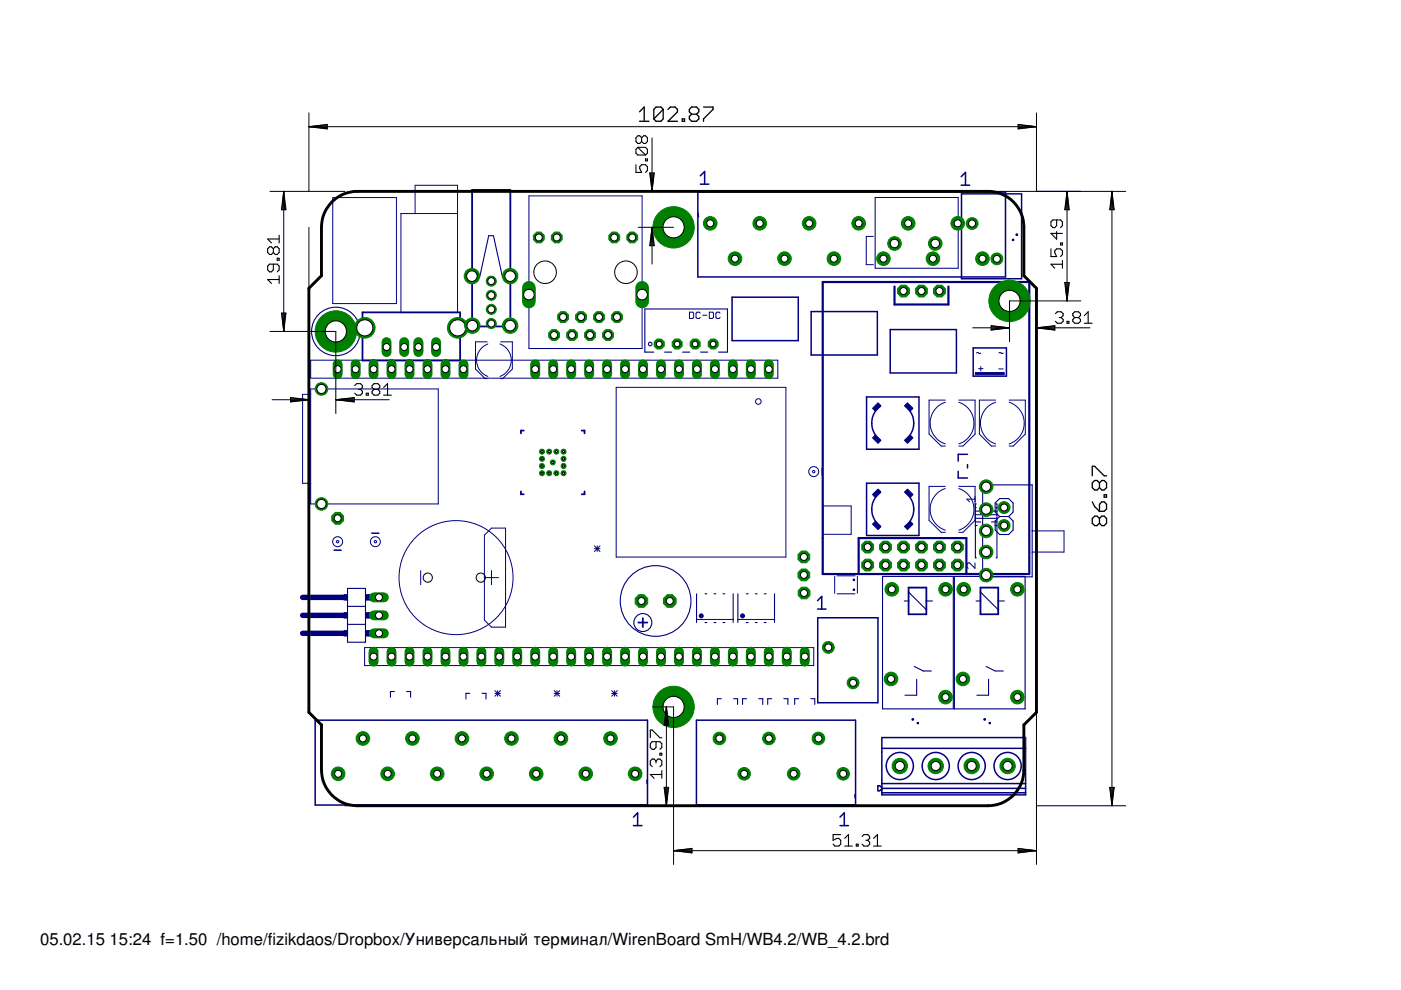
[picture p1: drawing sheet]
<svg xmlns="http://www.w3.org/2000/svg" width="297mm" height="210mm" viewBox="0 0 297 210" stroke-linecap="round" stroke-linejoin="round" font-family="sans-serif">
<defs><g id="words">
<g font-size="3.5">
<text x="8.5" y="200.4">05.02.15</text>
<text x="23.2" y="200.4">15:24 f=1.50 /home/fizikdaos/Dropbox/Универсальный терминал/WirenBoard SmH/WB4.2/WB_4.2.brd</text>
</g>
</g></defs>
<g fill="none" stroke="#000080" stroke-width=".21">
<path d="M70.5 41.9h13.6v22.5h-13.6zM88 45.3v-6h9v27h-12v-21h12M112.1 41.5h24v32.4h-24zM185.2 50.1h-1.5v6h1.5M185.5 41.9h17.7v15h-17.7zM65.9 76.4h99v3.8h-99zM103.3 72.5h-2.5v5.8l2 2h.5M103.4 72.9a3.7 3.7 0 0 0-2.4 3.5 3.7 3.7 0 0 0 2.4 3.4M106 72.9a3.7 3.7 0 0 1 2.4 3.5 3.7 3.7 0 0 1-2.4 3.4M106.2 72.5h2.4v5.8l-2 2h-.4M146.2 66.2h.7l.2 .2v.9l-.2 .2h-.7zM148.5 66.4l-.2-.2h-.5l-.2 .2v.9l.2 .2h.5l.2-.2"/>
<path d="M149 66.8h.9M150.4 66.2h.6l.3 .2v.9l-.3 .2h-.6zM152.7 66.4l-.2-.2h-.5l-.2 .2v.9l.2 .2h.5l.2-.2M207 74.8h.9M207.5 78.2h.9M207.9 77.7v1M211.8 78.2h.9M211.8 74.8h.9M65.9 82.5h27v24.3h-27zM65.9 83.6h-1.7v18.9h1.7M130.6 82.1h36v36h-36zM200.4 85.3a4.6 4.6 0 0 0-3.2 4.4 4.6 4.6 0 0 0 3.2 4.4"/>
<path d="M200.4 84.8h-3.4v7.2l2.5 2.6h.9M203.3 85.3a4.7 4.7 0 0 1 3.2 4.4 4.7 4.7 0 0 1-3.2 4.4M203.3 84.8h3.4v7.2l-2.5 2.6h-.9M211.1 85.3a4.6 4.6 0 0 0-3.2 4.4 4.6 4.6 0 0 0 3.2 4.4M211.1 84.8h-3.5v7.2l2.6 2.6h.9M214 85.3a4.7 4.7 0 0 1 3.2 4.4 4.7 4.7 0 0 1-3.2 4.4M214 84.8h3.4v7.2l-2.6 2.6h-.8M104.2 112h3v21h-3l-1.5-1.5v-18zM126 115.7l1.2 1.2M126 116.3h1.2M126.6 115.7v1.2M127.2 115.7l-1.2 1.2"/>
<path d="M174.5 107.3h6v6h-6zM200.4 103.6a4.6 4.6 0 0 0-3.2 4.4 4.6 4.6 0 0 0 3.2 4.4M200.4 103.1h-3.4v7.2l2.5 2.6h.9M203.3 103.6a4.7 4.7 0 0 1 3.2 4.4 4.7 4.7 0 0 1-3.2 4.4M203.3 103.1h3.4v7.2l-2.5 2.6h-.9M206.7 105.8h-1.7l.6 .6M206.7 119.4v1.1l-1.1-1.1h-.3l-.3 .3v.5l.3 .3M218.8 112.6h6.8v4.5h-6.8M77.3 137.3h95.2v3.8h-95.2zM89.2 121v3M102.7 122.5h3M104.2 121v3"/>
<path d="M147.7 131.3h7.7M156.4 131.3h7.8M177 122.2v3.6M177.5 122.1h3.8M177.5 125.9h3.8M181.8 122.2v3.6M104.9 147h1.2M104.9 146.4l1.2 1.2M105.5 146.4v1.2M106.1 146.4l-1.2 1.2M117.5 147h1.2M117.5 146.4l1.2 1.2"/>
<path d="M118.1 146.4v1.2M118.7 146.4l-1.2 1.2M129.7 146.4l1.2 1.2M129.7 147h1.2M130.3 146.4v1.2M130.9 146.4l-1.2 1.2"/>
<circle cx="160.8" cy="85.1" r=".59"/>
<circle cx="172.5" cy="100" r="1.06"/>
<circle cx="172.5" cy="100" r=".25"/>
<circle cx="71.6" cy="114.9" r="1.06"/>
<circle cx="71.6" cy="114.9" r=".25"/>
<circle cx="79.6" cy="114.9" r="1.06"/>
<circle cx="79.6" cy="114.9" r=".25"/>
<circle cx="96.7" cy="122.5" r="12.1"/>
</g>
<path d="M100.1 40.3h8.1v28.9h-8.1zM76.9 66.2h20.7v10.2h-20.7zM111 91.3h-.6v.6M123.3 91.3h.6v.6M110.4 104.2v.6h.6M123.9 104.2v.6h-.6M135.3 132h1.9M136.3 131v1.9M192.6 124.6h3.8v5.6h-3.8zM207.9 124.6h3.7v5.6h-3.7z" fill="none" stroke="#000080" stroke-width=".38"/>
<g fill="none" stroke="#000080" stroke-width=".32">
<path d="M148.5 37.3l.9-.9v2.7M148.5 39.1h1.8M203.8 37.5l.9-.9v2.7M203.8 39.3h1.8M148 40.7h65.2v18h-65.2zM148 45.3l.1 .7M203.9 41.1h12.7v18h-12.7zM155.2 63h14v9.2h-14zM172 66.1h14v9.2h-14zM188.7 69.9h14.1v9.2h-14.1zM206.3 73.8h7.1v6h-7.1zM174.3 99.3v1.4"/>
<path d="M183.7 84.2h11.1v11h-11.1zM186.6 86.1a4.5 4.5 0 0 0 0 7.2M191.9 86.1a4.4 4.4 0 0 1 0 7.2M203.2 99.9v1.4h1.9M205.1 96.3h-1.9v1.5M205.1 98.5v.7M70.8 116.6h1.5M78.8 113.1h1.5M183.7 102.4h11.1v11.1h-11.1zM186.6 104.4a4.5 4.5 0 0 0 0 7.2M191.9 104.4a4.4 4.4 0 0 1 0 7.2M173.3 127.4l.9-1v2.7"/>
<path d="M173.3 129.1h1.8M173.4 131h12.7v18h-12.7zM66.8 152.7h70.5v18h-70.5zM147.7 152.7h33.7v18h-33.7zM187 156.4h30.4v12.1h-30.4zM187 158.7h30.4M134.3 175h1.8M134.3 173.2l.9-.9v2.7M137.1 165.5l.1 .6M178.1 173.2l.9-.9v2.7M178.1 175h1.8M181.3 168.5v.7"/>
<path d="M187 166.8l-.9-.2v1.1l.9-.3M187 166.1h30.4M187 167.2h30.4M187 168.1h30.4"/>
<circle cx="71.2" cy="70.3" r="2.39"/>
<circle cx="190.8" cy="162.4" r="2.88"/>
<circle cx="198.4" cy="162.4" r="2.88"/>
<circle cx="206" cy="162.4" r="2.88"/>
<circle cx="213.6" cy="162.4" r="2.88"/>
</g>
<g fill="#000080" stroke="#000080" stroke-width=".21">
<path d="M185.6 92.2l1.2 1.2-.6 .6-1.2-1.2z"/>
<path d="M191.8 93.4l1.2-1.2 .6 .6-1.2 1.2z"/>
<path d="M191.8 86l.6-.6 1.2 1.2-.6 .6z"/>
<path d="M185 86.6l1.2-1.2 .6 .6-1.2 1.2z"/>
<path d="M185.6 110.5l1.2 1.2-.6 .6-1.2-1.2z"/>
<path d="M191.8 111.7l1.2-1.2 .6 .6-1.2 1.2z"/>
<path d="M191.8 104.3l.6-.6 1.2 1.2-.6 .6z"/>
<path d="M186.2 103.7l.6 .6-1.2 1.2-.6-.6z"/>
<path d="M194.5 153.2h.3v.3h-.3z"/>
<path d="M72.9 133.7h.8v1.2h-.8z"/>
<path d="M72.9 129.9h.8v1.1h-.8z"/>
<path d="M72.9 126.1h.8v1.1h-.8z"/>
<path d="M77.5 133.7h1.5v1.2h-1.5z"/>
<path d="M77.5 129.9h1.5v1.1h-1.5z"/>
<path d="M77.5 126.1h1.5v1.1h-1.5z"/>
<path d="M209.7 153.2h.3v.3h-.3z"/>
<path d="M206.8 79h6.1v.5h-6.1z"/>
<path d="M214.7 50.7h.2v.3h-.2z"/>
<path d="M180.9 122.8h.3v.3h-.3z"/>
<path d="M180.9 124.9h.3v.3h-.3z"/>
</g>
<g fill="none" stroke="#000080" stroke-width=".23">
<path d="M101.7 58.7l1.9-8.7h1l1.9 8.7M138.6 74.7h-1.9v-9.2h17.5v9.2h-1.9M140.9 74.7h1.5M144.7 74.7h1.5M148.5 74.7h1.6M206.8 109.9h4.6M206.8 109.1h4.6M206.8 111.4h.4M206.8 110.7h1.1M206.8 108.4h.8M206.8 107.6h.2M207 106.8h-.2v11.5h.2"/>
<path d="M208.3 102.8h10.5v19.5h-10.5zM210.2 110.7h1.2M210.6 108.4h.8M211 111.4h.4M211.2 106.8h.2v11.5h-.2M211.2 107.6h.2M211.9 109.5l-.9-.9v-1.9l.9-1h1.9l1 1v1.9l-1 .9M211.9 109.5l-.9 1v1.9l.9 .9h1.9l1-.9v-1.9l-1-1M211.9 109.5h1.9M73.7 124.8h3.8v11.4h-3.8zM73.7 132.4h3.8M73.7 128.6h3.8"/>
<path d="M147.7 125.9v6.1M149.5 125.9h.4M149.5 132h.4M151.4 125.9h.4M151.4 132h.4M153.3 125.9h.4M153.3 132h.4M155.4 125.9v6.1M156.4 125.9v6.1M158.2 125.9h.4M158.2 132h.4M160.1 125.9h.4"/>
<path d="M160.1 132h.4M162.1 125.9h.3M162.1 132h.3M164.2 125.9v6.1M187.1 122.2h15v28.1h-15zM191.7 127.4h.9M192.6 125.5l3.8 3.8M196.4 127.4h1.3M202.4 122.2h14.9v28.1h-14.9zM206.9 127.4h1M207.9 125.5l3.7 3.8M211.6 127.4h1.3"/>
<path d="M83.6 146.6h-.8v1.2M86.2 146.6h.9v1.2M99.6 147h-.8v1.2M102.2 147h.8v1.2M153 148.1h-.9v1.3M155.5 148.1h.9v1.3M158.3 148.1h-.9v1.3M160.9 148.1h.8v1.3M163.6 148.1h-.8v1.3M166.2 148.1h.8v1.3M169.3 148.1h-.8v1.3M171.9 148.1h.8v1.3"/>
<path d="M193.8 141.3l1.9 1h1.8M194.4 144v3.4h-2.5M209.1 141.3l1.9 1h1.7M209.6 144v3.4h-2.5"/>
<circle cx="71.2" cy="70.3" r="5.1"/>
<circle cx="137.9" cy="72.9" r=".38"/>
<circle cx="136.3" cy="132" r="1.91"/>
<circle cx="139" cy="127.4" r="7.5"/>
</g>
<g fill="#000080" stroke="#000080" stroke-width=".21">
<circle cx="193.5" cy="152.5" r=".19"/>
<circle cx="208.8" cy="152.5" r=".19"/>
<circle cx="157.4" cy="130.6" r=".42"/>
<circle cx="148.7" cy="130.6" r=".42"/>
<circle cx="215.6" cy="49.8" r=".19"/>
</g>
<path d="M64.2 134.3h8.5M64.2 130.5h8.5M64.2 126.7h8.5" fill="none" stroke="#000080" stroke-width="1.1"/>
<path d="M174.4 59.8h43.8v61.9h-43.8zM189.7 60.7v3.9h11.4v-3.9M182.1 121.7v-7.6h22.8v7.6" fill="none" stroke="#000080" stroke-width=".47"/>
<circle cx="142.8" cy="48.2" r="4.4" fill="#008000" stroke="#008000" stroke-width=".21"/>
<circle cx="142.8" cy="48.2" r="2.24" fill="#fff" stroke="#000" stroke-width=".21"/>
<circle cx="117.2" cy="98" r=".53" fill="#008000" stroke="#008000" stroke-width=".21"/>
<circle cx="117.2" cy="98" r=".23" fill="#fff" stroke="#000" stroke-width=".21"/>
<circle cx="119.5" cy="95.8" r=".53" fill="#008000" stroke="#008000" stroke-width=".21"/>
<circle cx="119.5" cy="95.8" r=".23" fill="#fff" stroke="#000" stroke-width=".21"/>
<circle cx="119.5" cy="100.3" r=".53" fill="#008000" stroke="#008000" stroke-width=".21"/>
<circle cx="119.5" cy="100.3" r=".23" fill="#fff" stroke="#000" stroke-width=".21"/>
<circle cx="114.9" cy="100.3" r=".53" fill="#008000" stroke="#008000" stroke-width=".21"/>
<circle cx="114.9" cy="100.3" r=".23" fill="#fff" stroke="#000" stroke-width=".21"/>
<circle cx="114.9" cy="95.8" r=".53" fill="#008000" stroke="#008000" stroke-width=".21"/>
<circle cx="114.9" cy="95.8" r=".23" fill="#fff" stroke="#000" stroke-width=".21"/>
<circle cx="114.9" cy="97.3" r=".53" fill="#008000" stroke="#008000" stroke-width=".21"/>
<circle cx="114.9" cy="97.3" r=".23" fill="#fff" stroke="#000" stroke-width=".21"/>
<circle cx="116.4" cy="95.8" r=".53" fill="#008000" stroke="#008000" stroke-width=".21"/>
<circle cx="116.4" cy="95.8" r=".23" fill="#fff" stroke="#000" stroke-width=".21"/>
<circle cx="118" cy="95.8" r=".53" fill="#008000" stroke="#008000" stroke-width=".21"/>
<circle cx="118" cy="95.8" r=".23" fill="#fff" stroke="#000" stroke-width=".21"/>
<circle cx="119.5" cy="97.3" r=".53" fill="#008000" stroke="#008000" stroke-width=".21"/>
<circle cx="119.5" cy="97.3" r=".23" fill="#fff" stroke="#000" stroke-width=".21"/>
<circle cx="119.5" cy="98.8" r=".53" fill="#008000" stroke="#008000" stroke-width=".21"/>
<circle cx="119.5" cy="98.8" r=".23" fill="#fff" stroke="#000" stroke-width=".21"/>
<circle cx="118" cy="100.3" r=".53" fill="#008000" stroke="#008000" stroke-width=".21"/>
<circle cx="118" cy="100.3" r=".23" fill="#fff" stroke="#000" stroke-width=".21"/>
<circle cx="116.4" cy="100.3" r=".53" fill="#008000" stroke="#008000" stroke-width=".21"/>
<circle cx="116.4" cy="100.3" r=".23" fill="#fff" stroke="#000" stroke-width=".21"/>
<circle cx="114.9" cy="98.8" r=".53" fill="#008000" stroke="#008000" stroke-width=".21"/>
<circle cx="114.9" cy="98.8" r=".23" fill="#fff" stroke="#000" stroke-width=".21"/>
<circle cx="142" cy="127.4" r="1.44" fill="#008000" stroke="#008000" stroke-width=".21"/>
<circle cx="142" cy="127.4" r=".74" fill="#fff" stroke="#000" stroke-width=".21"/>
<circle cx="136" cy="127.4" r="1.44" fill="#008000" stroke="#008000" stroke-width=".21"/>
<circle cx="136" cy="127.4" r=".74" fill="#fff" stroke="#000" stroke-width=".21"/>
<circle cx="200.5" cy="124.9" r="1.44" fill="#008000" stroke="#008000" stroke-width=".21"/>
<circle cx="200.5" cy="124.9" r=".74" fill="#fff" stroke="#000" stroke-width=".21"/>
<circle cx="189.1" cy="124.9" r="1.44" fill="#008000" stroke="#008000" stroke-width=".21"/>
<circle cx="189.1" cy="124.9" r=".74" fill="#fff" stroke="#000" stroke-width=".21"/>
<circle cx="200.5" cy="147.8" r="1.44" fill="#008000" stroke="#008000" stroke-width=".21"/>
<circle cx="200.5" cy="147.8" r=".74" fill="#fff" stroke="#000" stroke-width=".21"/>
<circle cx="188.9" cy="144" r="1.44" fill="#008000" stroke="#008000" stroke-width=".21"/>
<circle cx="188.9" cy="144" r=".74" fill="#fff" stroke="#000" stroke-width=".21"/>
<circle cx="142.8" cy="149.9" r="4.4" fill="#008000" stroke="#008000" stroke-width=".21"/>
<circle cx="142.8" cy="149.9" r="2.24" fill="#fff" stroke="#000" stroke-width=".21"/>
<circle cx="71.2" cy="70.3" r="4.4" fill="#008000" stroke="#008000" stroke-width=".21"/>
<circle cx="71.2" cy="70.3" r="2.24" fill="#fff" stroke="#000" stroke-width=".21"/>
<circle cx="214" cy="63.8" r="4.4" fill="#008000" stroke="#008000" stroke-width=".21"/>
<circle cx="214" cy="63.8" r="2.24" fill="#fff" stroke="#000" stroke-width=".21"/>
<path d="M170.6 138.2v2.1" fill="none" stroke="#008000" stroke-width="2.1"/>
<circle cx="170.6" cy="139.2" r=".74" fill="#fff" stroke="#000" stroke-width=".21"/>
<path d="M166.8 138.2v2.1" fill="none" stroke="#008000" stroke-width="2.1"/>
<circle cx="166.8" cy="139.2" r=".74" fill="#fff" stroke="#000" stroke-width=".21"/>
<path d="M163 138.2v2.1" fill="none" stroke="#008000" stroke-width="2.1"/>
<circle cx="163" cy="139.2" r=".74" fill="#fff" stroke="#000" stroke-width=".21"/>
<path d="M159.2 138.2v2.1" fill="none" stroke="#008000" stroke-width="2.1"/>
<circle cx="159.2" cy="139.2" r=".74" fill="#fff" stroke="#000" stroke-width=".21"/>
<path d="M155.4 138.2v2.1" fill="none" stroke="#008000" stroke-width="2.1"/>
<circle cx="155.4" cy="139.2" r=".74" fill="#fff" stroke="#000" stroke-width=".21"/>
<path d="M151.6 138.2v2.1" fill="none" stroke="#008000" stroke-width="2.1"/>
<circle cx="151.6" cy="139.2" r=".74" fill="#fff" stroke="#000" stroke-width=".21"/>
<path d="M147.8 138.2v2.1" fill="none" stroke="#008000" stroke-width="2.1"/>
<circle cx="147.8" cy="139.2" r=".74" fill="#fff" stroke="#000" stroke-width=".21"/>
<path d="M144 138.2v2.1" fill="none" stroke="#008000" stroke-width="2.1"/>
<circle cx="144" cy="139.2" r=".74" fill="#fff" stroke="#000" stroke-width=".21"/>
<path d="M140.1 138.2v2.1" fill="none" stroke="#008000" stroke-width="2.1"/>
<circle cx="140.1" cy="139.2" r=".74" fill="#fff" stroke="#000" stroke-width=".21"/>
<path d="M136.3 138.2v2.1" fill="none" stroke="#008000" stroke-width="2.1"/>
<circle cx="136.3" cy="139.2" r=".74" fill="#fff" stroke="#000" stroke-width=".21"/>
<path d="M132.5 138.2v2.1" fill="none" stroke="#008000" stroke-width="2.1"/>
<circle cx="132.5" cy="139.2" r=".74" fill="#fff" stroke="#000" stroke-width=".21"/>
<path d="M128.7 138.2v2.1" fill="none" stroke="#008000" stroke-width="2.1"/>
<circle cx="128.7" cy="139.2" r=".74" fill="#fff" stroke="#000" stroke-width=".21"/>
<path d="M124.9 138.2v2.1" fill="none" stroke="#008000" stroke-width="2.1"/>
<circle cx="124.9" cy="139.2" r=".74" fill="#fff" stroke="#000" stroke-width=".21"/>
<path d="M121.1 138.2v2.1" fill="none" stroke="#008000" stroke-width="2.1"/>
<circle cx="121.1" cy="139.2" r=".74" fill="#fff" stroke="#000" stroke-width=".21"/>
<path d="M117.3 138.2v2.1" fill="none" stroke="#008000" stroke-width="2.1"/>
<circle cx="117.3" cy="139.2" r=".74" fill="#fff" stroke="#000" stroke-width=".21"/>
<path d="M113.5 138.2v2.1" fill="none" stroke="#008000" stroke-width="2.1"/>
<circle cx="113.5" cy="139.2" r=".74" fill="#fff" stroke="#000" stroke-width=".21"/>
<path d="M109.7 138.2v2.1" fill="none" stroke="#008000" stroke-width="2.1"/>
<circle cx="109.7" cy="139.2" r=".74" fill="#fff" stroke="#000" stroke-width=".21"/>
<path d="M105.9 138.2v2.1" fill="none" stroke="#008000" stroke-width="2.1"/>
<circle cx="105.9" cy="139.2" r=".74" fill="#fff" stroke="#000" stroke-width=".21"/>
<path d="M102.1 138.2v2.1" fill="none" stroke="#008000" stroke-width="2.1"/>
<circle cx="102.1" cy="139.2" r=".74" fill="#fff" stroke="#000" stroke-width=".21"/>
<path d="M98.3 138.2v2.1" fill="none" stroke="#008000" stroke-width="2.1"/>
<circle cx="98.3" cy="139.2" r=".74" fill="#fff" stroke="#000" stroke-width=".21"/>
<path d="M94.4 138.2v2.1" fill="none" stroke="#008000" stroke-width="2.1"/>
<circle cx="94.4" cy="139.2" r=".74" fill="#fff" stroke="#000" stroke-width=".21"/>
<path d="M90.6 138.2v2.1" fill="none" stroke="#008000" stroke-width="2.1"/>
<circle cx="90.6" cy="139.2" r=".74" fill="#fff" stroke="#000" stroke-width=".21"/>
<path d="M86.8 138.2v2.1" fill="none" stroke="#008000" stroke-width="2.1"/>
<circle cx="86.8" cy="139.2" r=".74" fill="#fff" stroke="#000" stroke-width=".21"/>
<path d="M83 138.2v2.1" fill="none" stroke="#008000" stroke-width="2.1"/>
<circle cx="83" cy="139.2" r=".74" fill="#fff" stroke="#000" stroke-width=".21"/>
<path d="M79.2 138.2v2.1" fill="none" stroke="#008000" stroke-width="2.1"/>
<circle cx="79.2" cy="139.2" r=".74" fill="#fff" stroke="#000" stroke-width=".21"/>
<path d="M155.4 77.2v2.1" fill="none" stroke="#008000" stroke-width="2.1"/>
<circle cx="155.4" cy="78.3" r=".74" fill="#fff" stroke="#000" stroke-width=".21"/>
<path d="M151.6 77.2v2.1" fill="none" stroke="#008000" stroke-width="2.1"/>
<circle cx="151.6" cy="78.3" r=".74" fill="#fff" stroke="#000" stroke-width=".21"/>
<path d="M147.8 77.2v2.1" fill="none" stroke="#008000" stroke-width="2.1"/>
<circle cx="147.8" cy="78.3" r=".74" fill="#fff" stroke="#000" stroke-width=".21"/>
<path d="M144 77.2v2.1" fill="none" stroke="#008000" stroke-width="2.1"/>
<circle cx="144" cy="78.3" r=".74" fill="#fff" stroke="#000" stroke-width=".21"/>
<path d="M140.1 77.2v2.1" fill="none" stroke="#008000" stroke-width="2.1"/>
<circle cx="140.1" cy="78.3" r=".74" fill="#fff" stroke="#000" stroke-width=".21"/>
<path d="M136.3 77.2v2.1" fill="none" stroke="#008000" stroke-width="2.1"/>
<circle cx="136.3" cy="78.3" r=".74" fill="#fff" stroke="#000" stroke-width=".21"/>
<path d="M132.5 77.2v2.1" fill="none" stroke="#008000" stroke-width="2.1"/>
<circle cx="132.5" cy="78.3" r=".74" fill="#fff" stroke="#000" stroke-width=".21"/>
<path d="M128.7 77.2v2.1" fill="none" stroke="#008000" stroke-width="2.1"/>
<circle cx="128.7" cy="78.3" r=".74" fill="#fff" stroke="#000" stroke-width=".21"/>
<path d="M124.9 77.2v2.1" fill="none" stroke="#008000" stroke-width="2.1"/>
<circle cx="124.9" cy="78.3" r=".74" fill="#fff" stroke="#000" stroke-width=".21"/>
<path d="M121.1 77.2v2.1" fill="none" stroke="#008000" stroke-width="2.1"/>
<circle cx="121.1" cy="78.3" r=".74" fill="#fff" stroke="#000" stroke-width=".21"/>
<path d="M98.3 77.2v2.1" fill="none" stroke="#008000" stroke-width="2.1"/>
<circle cx="98.3" cy="78.3" r=".74" fill="#fff" stroke="#000" stroke-width=".21"/>
<path d="M94.4 77.2v2.1" fill="none" stroke="#008000" stroke-width="2.1"/>
<circle cx="94.4" cy="78.3" r=".74" fill="#fff" stroke="#000" stroke-width=".21"/>
<path d="M90.6 77.2v2.1" fill="none" stroke="#008000" stroke-width="2.1"/>
<circle cx="90.6" cy="78.3" r=".74" fill="#fff" stroke="#000" stroke-width=".21"/>
<path d="M86.8 77.2v2.1" fill="none" stroke="#008000" stroke-width="2.1"/>
<circle cx="86.8" cy="78.3" r=".74" fill="#fff" stroke="#000" stroke-width=".21"/>
<path d="M83 77.2v2.1" fill="none" stroke="#008000" stroke-width="2.1"/>
<circle cx="83" cy="78.3" r=".74" fill="#fff" stroke="#000" stroke-width=".21"/>
<path d="M79.2 77.2v2.1" fill="none" stroke="#008000" stroke-width="2.1"/>
<circle cx="79.2" cy="78.3" r=".74" fill="#fff" stroke="#000" stroke-width=".21"/>
<path d="M75.4 77.2v2.1" fill="none" stroke="#008000" stroke-width="2.1"/>
<circle cx="75.4" cy="78.3" r=".74" fill="#fff" stroke="#000" stroke-width=".21"/>
<path d="M71.6 77.2v2.1" fill="none" stroke="#008000" stroke-width="2.1"/>
<circle cx="71.6" cy="78.3" r=".74" fill="#fff" stroke="#000" stroke-width=".21"/>
<circle cx="170.4" cy="121.9" r="1.35" fill="#008000" stroke="#008000" stroke-width=".21"/>
<circle cx="170.4" cy="121.9" r=".74" fill="#fff" stroke="#000" stroke-width=".21"/>
<circle cx="170.4" cy="118.1" r="1.35" fill="#008000" stroke="#008000" stroke-width=".21"/>
<circle cx="170.4" cy="118.1" r=".74" fill="#fff" stroke="#000" stroke-width=".21"/>
<path d="M117.3 77.2v2.1" fill="none" stroke="#008000" stroke-width="2.1"/>
<circle cx="117.3" cy="78.3" r=".74" fill="#fff" stroke="#000" stroke-width=".21"/>
<path d="M113.5 77.2v2.1" fill="none" stroke="#008000" stroke-width="2.1"/>
<circle cx="113.5" cy="78.3" r=".74" fill="#fff" stroke="#000" stroke-width=".21"/>
<path d="M159.2 77.2v2.1" fill="none" stroke="#008000" stroke-width="2.1"/>
<circle cx="159.2" cy="78.3" r=".74" fill="#fff" stroke="#000" stroke-width=".21"/>
<path d="M163 77.2v2.1" fill="none" stroke="#008000" stroke-width="2.1"/>
<circle cx="163" cy="78.3" r=".74" fill="#fff" stroke="#000" stroke-width=".21"/>
<circle cx="68.2" cy="82.5" r="1.33" fill="#008000" stroke="#008000" stroke-width=".21"/>
<circle cx="68.2" cy="82.5" r=".97" fill="#fff" stroke="#000" stroke-width=".21"/>
<circle cx="68.2" cy="106.8" r="1.33" fill="#008000" stroke="#008000" stroke-width=".21"/>
<circle cx="68.2" cy="106.8" r=".97" fill="#fff" stroke="#000" stroke-width=".21"/>
<circle cx="209.1" cy="108.1" r="1.44" fill="#008000" stroke="#008000" stroke-width=".21"/>
<circle cx="209.1" cy="108.1" r=".97" fill="#fff" stroke="#000" stroke-width=".21"/>
<circle cx="209.1" cy="112.6" r="1.44" fill="#008000" stroke="#008000" stroke-width=".21"/>
<circle cx="209.1" cy="112.6" r=".97" fill="#fff" stroke="#000" stroke-width=".21"/>
<circle cx="209.1" cy="117.1" r="1.44" fill="#008000" stroke="#008000" stroke-width=".21"/>
<circle cx="209.1" cy="117.1" r=".97" fill="#fff" stroke="#000" stroke-width=".21"/>
<circle cx="209.1" cy="103.2" r="1.44" fill="#008000" stroke="#008000" stroke-width=".21"/>
<circle cx="209.1" cy="103.2" r=".97" fill="#fff" stroke="#000" stroke-width=".21"/>
<circle cx="209.1" cy="121.9" r="1.44" fill="#008000" stroke="#008000" stroke-width=".21"/>
<circle cx="209.1" cy="121.9" r=".97" fill="#fff" stroke="#000" stroke-width=".21"/>
<path d="M79.3 134.3h2.1" fill="none" stroke="#008000" stroke-width="2.1"/>
<circle cx="80.3" cy="134.3" r=".74" fill="#fff" stroke="#000" stroke-width=".21"/>
<path d="M79.3 130.5h2.1" fill="none" stroke="#008000" stroke-width="2.1"/>
<circle cx="80.3" cy="130.5" r=".74" fill="#fff" stroke="#000" stroke-width=".21"/>
<path d="M79.3 126.7h2.1" fill="none" stroke="#008000" stroke-width="2.1"/>
<circle cx="80.3" cy="126.7" r=".74" fill="#fff" stroke="#000" stroke-width=".21"/>
<circle cx="130.8" cy="67.2" r="1.23" fill="#008000" stroke="#008000" stroke-width=".21"/>
<circle cx="130.8" cy="67.2" r=".74" fill="#fff" stroke="#000" stroke-width=".21"/>
<circle cx="128.9" cy="71" r="1.23" fill="#008000" stroke="#008000" stroke-width=".21"/>
<circle cx="128.9" cy="71" r=".74" fill="#fff" stroke="#000" stroke-width=".21"/>
<circle cx="127" cy="67.2" r="1.23" fill="#008000" stroke="#008000" stroke-width=".21"/>
<circle cx="127" cy="67.2" r=".74" fill="#fff" stroke="#000" stroke-width=".21"/>
<circle cx="125.1" cy="71" r="1.23" fill="#008000" stroke="#008000" stroke-width=".21"/>
<circle cx="125.1" cy="71" r=".74" fill="#fff" stroke="#000" stroke-width=".21"/>
<circle cx="123.2" cy="67.2" r="1.23" fill="#008000" stroke="#008000" stroke-width=".21"/>
<circle cx="123.2" cy="67.2" r=".74" fill="#fff" stroke="#000" stroke-width=".21"/>
<circle cx="121.3" cy="71" r="1.23" fill="#008000" stroke="#008000" stroke-width=".21"/>
<circle cx="121.3" cy="71" r=".74" fill="#fff" stroke="#000" stroke-width=".21"/>
<circle cx="119.4" cy="67.2" r="1.23" fill="#008000" stroke="#008000" stroke-width=".21"/>
<circle cx="119.4" cy="67.2" r=".74" fill="#fff" stroke="#000" stroke-width=".21"/>
<circle cx="117.5" cy="71" r="1.23" fill="#008000" stroke="#008000" stroke-width=".21"/>
<circle cx="117.5" cy="71" r=".74" fill="#fff" stroke="#000" stroke-width=".21"/>
<circle cx="134" cy="50.4" r="1.23" fill="#008000" stroke="#008000" stroke-width=".21"/>
<circle cx="134" cy="50.4" r=".74" fill="#fff" stroke="#000" stroke-width=".21"/>
<circle cx="130.2" cy="50.4" r="1.23" fill="#008000" stroke="#008000" stroke-width=".21"/>
<circle cx="130.2" cy="50.4" r=".74" fill="#fff" stroke="#000" stroke-width=".21"/>
<circle cx="118" cy="50.4" r="1.23" fill="#008000" stroke="#008000" stroke-width=".21"/>
<circle cx="118" cy="50.4" r=".74" fill="#fff" stroke="#000" stroke-width=".21"/>
<circle cx="114.2" cy="50.4" r="1.23" fill="#008000" stroke="#008000" stroke-width=".21"/>
<circle cx="114.2" cy="50.4" r=".74" fill="#fff" stroke="#000" stroke-width=".21"/>
<path d="M136.1 61v2.9" fill="none" stroke="#008000" stroke-width="2.9"/>
<circle cx="136.1" cy="62.5" r="1.12" fill="#fff" stroke="#000" stroke-width=".21"/>
<path d="M112.1 61v2.9" fill="none" stroke="#008000" stroke-width="2.9"/>
<circle cx="112.1" cy="62.5" r="1.12" fill="#fff" stroke="#000" stroke-width=".21"/>
<path d="M88.7 72.5v2.1" fill="none" stroke="#008000" stroke-width="2.1"/>
<circle cx="88.7" cy="73.6" r=".74" fill="#fff" stroke="#000" stroke-width=".21"/>
<path d="M85.7 72.5v2.1" fill="none" stroke="#008000" stroke-width="2.1"/>
<circle cx="85.7" cy="73.6" r=".74" fill="#fff" stroke="#000" stroke-width=".21"/>
<path d="M92.5 72.5v2.1" fill="none" stroke="#008000" stroke-width="2.1"/>
<circle cx="92.5" cy="73.6" r=".74" fill="#fff" stroke="#000" stroke-width=".21"/>
<path d="M82 72.5v2.1" fill="none" stroke="#008000" stroke-width="2.1"/>
<circle cx="82" cy="73.6" r=".74" fill="#fff" stroke="#000" stroke-width=".21"/>
<circle cx="97" cy="69.5" r="2.18" fill="#008000" stroke="#008000" stroke-width=".21"/>
<circle cx="97" cy="69.5" r="1.71" fill="#fff" stroke="#000" stroke-width=".21"/>
<circle cx="77.3" cy="69.5" r="2.18" fill="#008000" stroke="#008000" stroke-width=".21"/>
<circle cx="77.3" cy="69.5" r="1.71" fill="#fff" stroke="#000" stroke-width=".21"/>
<circle cx="139.8" cy="72.9" r="1.15" fill="#008000" stroke="#008000" stroke-width=".21"/>
<circle cx="139.8" cy="72.9" r=".59" fill="#fff" stroke="#000" stroke-width=".21"/>
<circle cx="143.6" cy="72.9" r="1.15" fill="#008000" stroke="#008000" stroke-width=".21"/>
<circle cx="143.6" cy="72.9" r=".59" fill="#fff" stroke="#000" stroke-width=".21"/>
<circle cx="147.4" cy="72.9" r="1.15" fill="#008000" stroke="#008000" stroke-width=".21"/>
<circle cx="147.4" cy="72.9" r=".59" fill="#fff" stroke="#000" stroke-width=".21"/>
<circle cx="151.2" cy="72.9" r="1.15" fill="#008000" stroke="#008000" stroke-width=".21"/>
<circle cx="151.2" cy="72.9" r=".59" fill="#fff" stroke="#000" stroke-width=".21"/>
<circle cx="104.2" cy="65.6" r="1.06" fill="#008000" stroke="#008000" stroke-width=".21"/>
<circle cx="104.2" cy="65.6" r=".74" fill="#fff" stroke="#000" stroke-width=".21"/>
<circle cx="104.2" cy="62.6" r="1.06" fill="#008000" stroke="#008000" stroke-width=".21"/>
<circle cx="104.2" cy="62.6" r=".74" fill="#fff" stroke="#000" stroke-width=".21"/>
<circle cx="104.2" cy="68.6" r="1.06" fill="#008000" stroke="#008000" stroke-width=".21"/>
<circle cx="104.2" cy="68.6" r=".74" fill="#fff" stroke="#000" stroke-width=".21"/>
<circle cx="104.2" cy="59.6" r="1.06" fill="#008000" stroke="#008000" stroke-width=".21"/>
<circle cx="104.2" cy="59.6" r=".74" fill="#fff" stroke="#000" stroke-width=".21"/>
<circle cx="108.2" cy="69" r="1.63" fill="#008000" stroke="#008000" stroke-width=".21"/>
<circle cx="108.2" cy="69" r="1.12" fill="#fff" stroke="#000" stroke-width=".21"/>
<circle cx="100.1" cy="69" r="1.63" fill="#008000" stroke="#008000" stroke-width=".21"/>
<circle cx="100.1" cy="69" r="1.12" fill="#fff" stroke="#000" stroke-width=".21"/>
<circle cx="108.2" cy="58.5" r="1.63" fill="#008000" stroke="#008000" stroke-width=".21"/>
<circle cx="108.2" cy="58.5" r="1.12" fill="#fff" stroke="#000" stroke-width=".21"/>
<circle cx="100.1" cy="58.5" r="1.63" fill="#008000" stroke="#008000" stroke-width=".21"/>
<circle cx="100.1" cy="58.5" r="1.12" fill="#fff" stroke="#000" stroke-width=".21"/>
<circle cx="178.8" cy="164.1" r="1.33" fill="#008000" stroke="#008000" stroke-width=".21"/>
<circle cx="178.8" cy="164.1" r=".74" fill="#fff" stroke="#000" stroke-width=".21"/>
<circle cx="173.5" cy="156.6" r="1.33" fill="#008000" stroke="#008000" stroke-width=".21"/>
<circle cx="173.5" cy="156.6" r=".74" fill="#fff" stroke="#000" stroke-width=".21"/>
<circle cx="168.3" cy="164.1" r="1.33" fill="#008000" stroke="#008000" stroke-width=".21"/>
<circle cx="168.3" cy="164.1" r=".74" fill="#fff" stroke="#000" stroke-width=".21"/>
<circle cx="163" cy="156.6" r="1.33" fill="#008000" stroke="#008000" stroke-width=".21"/>
<circle cx="163" cy="156.6" r=".74" fill="#fff" stroke="#000" stroke-width=".21"/>
<circle cx="157.8" cy="164.1" r="1.33" fill="#008000" stroke="#008000" stroke-width=".21"/>
<circle cx="157.8" cy="164.1" r=".74" fill="#fff" stroke="#000" stroke-width=".21"/>
<circle cx="152.5" cy="156.6" r="1.33" fill="#008000" stroke="#008000" stroke-width=".21"/>
<circle cx="152.5" cy="156.6" r=".74" fill="#fff" stroke="#000" stroke-width=".21"/>
<circle cx="190.8" cy="162.4" r="1.63" fill="#008000" stroke="#008000" stroke-width=".21"/>
<circle cx="190.8" cy="162.4" r=".97" fill="#fff" stroke="#000" stroke-width=".21"/>
<circle cx="198.4" cy="162.4" r="1.63" fill="#008000" stroke="#008000" stroke-width=".21"/>
<circle cx="198.4" cy="162.4" r=".97" fill="#fff" stroke="#000" stroke-width=".21"/>
<circle cx="206" cy="162.4" r="1.63" fill="#008000" stroke="#008000" stroke-width=".21"/>
<circle cx="206" cy="162.4" r=".97" fill="#fff" stroke="#000" stroke-width=".21"/>
<circle cx="213.6" cy="162.4" r="1.63" fill="#008000" stroke="#008000" stroke-width=".21"/>
<circle cx="213.6" cy="162.4" r=".97" fill="#fff" stroke="#000" stroke-width=".21"/>
<circle cx="215.7" cy="124.9" r="1.44" fill="#008000" stroke="#008000" stroke-width=".21"/>
<circle cx="215.7" cy="124.9" r=".74" fill="#fff" stroke="#000" stroke-width=".21"/>
<circle cx="204.3" cy="124.9" r="1.44" fill="#008000" stroke="#008000" stroke-width=".21"/>
<circle cx="204.3" cy="124.9" r=".74" fill="#fff" stroke="#000" stroke-width=".21"/>
<circle cx="215.7" cy="147.8" r="1.44" fill="#008000" stroke="#008000" stroke-width=".21"/>
<circle cx="215.7" cy="147.8" r=".74" fill="#fff" stroke="#000" stroke-width=".21"/>
<circle cx="204.2" cy="144" r="1.44" fill="#008000" stroke="#008000" stroke-width=".21"/>
<circle cx="204.2" cy="144" r=".74" fill="#fff" stroke="#000" stroke-width=".21"/>
<circle cx="71.6" cy="109.9" r="1.35" fill="#008000" stroke="#008000" stroke-width=".21"/>
<circle cx="71.6" cy="109.9" r=".74" fill="#fff" stroke="#000" stroke-width=".21"/>
<circle cx="134.7" cy="164.1" r="1.44" fill="#008000" stroke="#008000" stroke-width=".21"/>
<circle cx="134.7" cy="164.1" r=".74" fill="#fff" stroke="#000" stroke-width=".21"/>
<circle cx="129.4" cy="156.6" r="1.44" fill="#008000" stroke="#008000" stroke-width=".21"/>
<circle cx="129.4" cy="156.6" r=".74" fill="#fff" stroke="#000" stroke-width=".21"/>
<circle cx="124.2" cy="164.1" r="1.44" fill="#008000" stroke="#008000" stroke-width=".21"/>
<circle cx="124.2" cy="164.1" r=".74" fill="#fff" stroke="#000" stroke-width=".21"/>
<circle cx="118.9" cy="156.6" r="1.44" fill="#008000" stroke="#008000" stroke-width=".21"/>
<circle cx="118.9" cy="156.6" r=".74" fill="#fff" stroke="#000" stroke-width=".21"/>
<circle cx="113.7" cy="164.1" r="1.44" fill="#008000" stroke="#008000" stroke-width=".21"/>
<circle cx="113.7" cy="164.1" r=".74" fill="#fff" stroke="#000" stroke-width=".21"/>
<circle cx="108.4" cy="156.6" r="1.44" fill="#008000" stroke="#008000" stroke-width=".21"/>
<circle cx="108.4" cy="156.6" r=".74" fill="#fff" stroke="#000" stroke-width=".21"/>
<circle cx="103.2" cy="164.1" r="1.44" fill="#008000" stroke="#008000" stroke-width=".21"/>
<circle cx="103.2" cy="164.1" r=".74" fill="#fff" stroke="#000" stroke-width=".21"/>
<circle cx="97.9" cy="156.6" r="1.44" fill="#008000" stroke="#008000" stroke-width=".21"/>
<circle cx="97.9" cy="156.6" r=".74" fill="#fff" stroke="#000" stroke-width=".21"/>
<circle cx="92.7" cy="164.1" r="1.44" fill="#008000" stroke="#008000" stroke-width=".21"/>
<circle cx="92.7" cy="164.1" r=".74" fill="#fff" stroke="#000" stroke-width=".21"/>
<circle cx="87.4" cy="156.6" r="1.44" fill="#008000" stroke="#008000" stroke-width=".21"/>
<circle cx="87.4" cy="156.6" r=".74" fill="#fff" stroke="#000" stroke-width=".21"/>
<circle cx="82.2" cy="164.1" r="1.44" fill="#008000" stroke="#008000" stroke-width=".21"/>
<circle cx="82.2" cy="164.1" r=".74" fill="#fff" stroke="#000" stroke-width=".21"/>
<circle cx="76.9" cy="156.6" r="1.44" fill="#008000" stroke="#008000" stroke-width=".21"/>
<circle cx="76.9" cy="156.6" r=".74" fill="#fff" stroke="#000" stroke-width=".21"/>
<circle cx="71.7" cy="164.1" r="1.44" fill="#008000" stroke="#008000" stroke-width=".21"/>
<circle cx="71.7" cy="164.1" r=".74" fill="#fff" stroke="#000" stroke-width=".21"/>
<circle cx="170.5" cy="125.7" r="1.35" fill="#008000" stroke="#008000" stroke-width=".21"/>
<circle cx="170.5" cy="125.7" r=".74" fill="#fff" stroke="#000" stroke-width=".21"/>
<circle cx="175.6" cy="137.3" r="1.25" fill="#008000" stroke="#008000" stroke-width=".21"/>
<circle cx="175.6" cy="137.3" r=".74" fill="#fff" stroke="#000" stroke-width=".21"/>
<circle cx="180.9" cy="144.8" r="1.25" fill="#008000" stroke="#008000" stroke-width=".21"/>
<circle cx="180.9" cy="144.8" r=".74" fill="#fff" stroke="#000" stroke-width=".21"/>
<circle cx="150.6" cy="47.4" r="1.44" fill="#008000" stroke="#008000" stroke-width=".21"/>
<circle cx="150.6" cy="47.3" r=".74" fill="#fff" stroke="#000" stroke-width=".21"/>
<circle cx="155.8" cy="54.8" r="1.44" fill="#008000" stroke="#008000" stroke-width=".21"/>
<circle cx="155.8" cy="54.8" r=".74" fill="#fff" stroke="#000" stroke-width=".21"/>
<circle cx="161.1" cy="47.4" r="1.44" fill="#008000" stroke="#008000" stroke-width=".21"/>
<circle cx="161.1" cy="47.3" r=".74" fill="#fff" stroke="#000" stroke-width=".21"/>
<circle cx="166.3" cy="54.8" r="1.44" fill="#008000" stroke="#008000" stroke-width=".21"/>
<circle cx="166.3" cy="54.8" r=".74" fill="#fff" stroke="#000" stroke-width=".21"/>
<circle cx="171.6" cy="47.4" r="1.44" fill="#008000" stroke="#008000" stroke-width=".21"/>
<circle cx="171.6" cy="47.3" r=".74" fill="#fff" stroke="#000" stroke-width=".21"/>
<circle cx="176.8" cy="54.8" r="1.44" fill="#008000" stroke="#008000" stroke-width=".21"/>
<circle cx="176.8" cy="54.8" r=".74" fill="#fff" stroke="#000" stroke-width=".21"/>
<circle cx="182.1" cy="47.4" r="1.44" fill="#008000" stroke="#008000" stroke-width=".21"/>
<circle cx="182.1" cy="47.3" r=".74" fill="#fff" stroke="#000" stroke-width=".21"/>
<circle cx="187.3" cy="54.8" r="1.44" fill="#008000" stroke="#008000" stroke-width=".21"/>
<circle cx="187.3" cy="54.8" r=".74" fill="#fff" stroke="#000" stroke-width=".21"/>
<circle cx="192.6" cy="47.4" r="1.44" fill="#008000" stroke="#008000" stroke-width=".21"/>
<circle cx="192.6" cy="47.3" r=".74" fill="#fff" stroke="#000" stroke-width=".21"/>
<circle cx="197.8" cy="54.8" r="1.44" fill="#008000" stroke="#008000" stroke-width=".21"/>
<circle cx="197.8" cy="54.8" r=".74" fill="#fff" stroke="#000" stroke-width=".21"/>
<circle cx="203.1" cy="47.4" r="1.44" fill="#008000" stroke="#008000" stroke-width=".21"/>
<circle cx="203.1" cy="47.3" r=".74" fill="#fff" stroke="#000" stroke-width=".21"/>
<circle cx="208.3" cy="54.8" r="1.44" fill="#008000" stroke="#008000" stroke-width=".21"/>
<circle cx="208.3" cy="54.8" r=".74" fill="#fff" stroke="#000" stroke-width=".21"/>
<circle cx="184" cy="119.8" r="1.35" fill="#008000" stroke="#008000" stroke-width=".21"/>
<circle cx="184" cy="119.8" r=".74" fill="#fff" stroke="#000" stroke-width=".21"/>
<circle cx="184" cy="116" r="1.35" fill="#008000" stroke="#008000" stroke-width=".21"/>
<circle cx="184" cy="116" r=".74" fill="#fff" stroke="#000" stroke-width=".21"/>
<circle cx="187.7" cy="119.8" r="1.35" fill="#008000" stroke="#008000" stroke-width=".21"/>
<circle cx="187.7" cy="119.8" r=".74" fill="#fff" stroke="#000" stroke-width=".21"/>
<circle cx="187.7" cy="116" r="1.35" fill="#008000" stroke="#008000" stroke-width=".21"/>
<circle cx="187.7" cy="116" r=".74" fill="#fff" stroke="#000" stroke-width=".21"/>
<circle cx="191.6" cy="119.8" r="1.35" fill="#008000" stroke="#008000" stroke-width=".21"/>
<circle cx="191.6" cy="119.8" r=".74" fill="#fff" stroke="#000" stroke-width=".21"/>
<circle cx="191.6" cy="116" r="1.35" fill="#008000" stroke="#008000" stroke-width=".21"/>
<circle cx="191.6" cy="116" r=".74" fill="#fff" stroke="#000" stroke-width=".21"/>
<circle cx="195.4" cy="119.8" r="1.35" fill="#008000" stroke="#008000" stroke-width=".21"/>
<circle cx="195.4" cy="119.8" r=".74" fill="#fff" stroke="#000" stroke-width=".21"/>
<circle cx="195.4" cy="116" r="1.35" fill="#008000" stroke="#008000" stroke-width=".21"/>
<circle cx="195.4" cy="116" r=".74" fill="#fff" stroke="#000" stroke-width=".21"/>
<circle cx="199.2" cy="119.8" r="1.35" fill="#008000" stroke="#008000" stroke-width=".21"/>
<circle cx="199.2" cy="119.8" r=".74" fill="#fff" stroke="#000" stroke-width=".21"/>
<circle cx="199.2" cy="116" r="1.35" fill="#008000" stroke="#008000" stroke-width=".21"/>
<circle cx="199.2" cy="116" r=".74" fill="#fff" stroke="#000" stroke-width=".21"/>
<circle cx="203" cy="119.8" r="1.35" fill="#008000" stroke="#008000" stroke-width=".21"/>
<circle cx="203" cy="119.8" r=".74" fill="#fff" stroke="#000" stroke-width=".21"/>
<circle cx="203" cy="116" r="1.35" fill="#008000" stroke="#008000" stroke-width=".21"/>
<circle cx="203" cy="116" r=".74" fill="#fff" stroke="#000" stroke-width=".21"/>
<circle cx="191.6" cy="61.7" r="1.35" fill="#008000" stroke="#008000" stroke-width=".21"/>
<circle cx="191.6" cy="61.7" r=".74" fill="#fff" stroke="#000" stroke-width=".21"/>
<circle cx="195.4" cy="61.7" r="1.35" fill="#008000" stroke="#008000" stroke-width=".21"/>
<circle cx="195.4" cy="61.7" r=".74" fill="#fff" stroke="#000" stroke-width=".21"/>
<circle cx="199.2" cy="61.7" r="1.35" fill="#008000" stroke="#008000" stroke-width=".21"/>
<circle cx="199.2" cy="61.7" r=".74" fill="#fff" stroke="#000" stroke-width=".21"/>
<circle cx="212.9" cy="111.4" r="1.25" fill="#008000" stroke="#008000" stroke-width=".21"/>
<circle cx="212.9" cy="111.4" r=".74" fill="#fff" stroke="#000" stroke-width=".21"/>
<circle cx="212.9" cy="107.6" r="1.25" fill="#008000" stroke="#008000" stroke-width=".21"/>
<circle cx="212.9" cy="107.6" r=".74" fill="#fff" stroke="#000" stroke-width=".21"/>
<circle cx="189.7" cy="51.6" r="1.44" fill="#008000" stroke="#008000" stroke-width=".21"/>
<circle cx="189.7" cy="51.6" r=".91" fill="#fff" stroke="#000" stroke-width=".21"/>
<circle cx="198.3" cy="51.6" r="1.44" fill="#008000" stroke="#008000" stroke-width=".21"/>
<circle cx="198.3" cy="51.6" r=".91" fill="#fff" stroke="#000" stroke-width=".21"/>
<circle cx="206.1" cy="47.4" r="1.25" fill="#008000" stroke="#008000" stroke-width=".21"/>
<circle cx="206.1" cy="47.4" r=".74" fill="#fff" stroke="#000" stroke-width=".21"/>
<circle cx="211.3" cy="54.9" r="1.25" fill="#008000" stroke="#008000" stroke-width=".21"/>
<circle cx="211.3" cy="54.9" r=".74" fill="#fff" stroke="#000" stroke-width=".21"/>
<path d="M70.4 42.8a7.6 7.6 0 0 1 5.4-2.2h133.7a7.6 7.6 0 0 1 7.6 7.6v10.3l2.7 2.6v89.9l-2.7 2.7v9.5a7.6 7.6 0 0 1-7.6 7.6h-133.7a7.6 7.6 0 0 1-7.6-7.6v-9.5l-2.7-2.7v-89.9l2.7-2.6v-10.3a7.6 7.6 0 0 1 2.2-5.4z" fill="none" stroke="#000" stroke-width=".61"/>
<g fill="none" stroke="#000" stroke-width=".21">
<path d="M65.5 23.9v16.7M65.5 26.9h154.3M65.5 26.9l3.9-.5v.9zM65.5 26.9l3.9 .2M65.5 26.9l3.9 .3M69.4 26.7l-3.9 .2M69.4 26.5l-3.9 .4M137.8 36.7h.9l-.5 3.9zM137.9 36.7l.3 3.9M138 36.7l.2 3.9M138.2 29.3v11.3M138.4 36.7l-.2 3.9"/>
<path d="M138.6 36.7l-.4 3.9M215.9 26.4l3.9 .5-3.9 .4zM215.9 26.7l3.9 .2M215.9 26.5l3.9 .4M219.8 23.9v16.7M219.8 26.9l-3.9 .2M219.8 26.9l-3.9 .3M57.2 40.6h15.9M60.2 40.6l.4 3.9h-.9zM60.2 40.6v29.7M60.2 40.6l-.2 3.9M60.2 40.6l.1 3.9"/>
<path d="M60.2 40.6l-.4 3.9M60.2 40.6l.3 3.9M65.5 48.2v39.5M135.3 40.6h103.4M135.3 48.2h7.5M138.2 48.2v7.8M138.2 48.2l.5 3.9h-.9zM138.2 48.2l-.2 3.9M138.2 48.2l.2 3.9M138.2 48.2l-.3 3.9M138.2 48.2l.4 3.9M225.7 59.9h1l-.5 3.9z"/>
<path d="M225.8 59.9l.4 3.9M226 59.9l.2 3.9M226.2 40.6l.5 3.9h-1zM226.2 40.6v23.2M226.2 40.6l-.2 3.9M226.2 40.6l.2 3.9M226.2 40.6l-.4 3.9M226.2 40.6l.4 3.9M226.4 59.9l-.2 3.9M226.6 59.9l-.4 3.9M235.8 40.6v130.2M235.8 40.6l.4 3.9h-.9z"/>
<path d="M235.8 40.6l-.2 3.9M235.8 40.6l.1 3.9M235.8 40.6l-.4 3.9M235.8 40.6l.3 3.9M57.2 70.3h14v17.4M59.7 66.4h.9l-.4 3.9zM59.8 66.4l.4 3.9M60 66.4l.2 3.9M60.3 66.4l-.1 3.9M60.5 66.4l-.3 3.9M206.2 69.5h7.8M210.1 69l3.9 .5-3.9 .5z"/>
<path d="M210.1 69.3l3.9 .2M210.1 69.1l3.9 .4M214 69.5l-3.9 .2M214 69.5l-3.9 .4M219.8 61.9v10.5M219.8 69.5h11.3M219.8 69.5l3.8-.5v1zM219.8 69.5l3.8 .2M219.8 69.5l3.8 .4M223.6 69.3l-3.8 .2M223.6 69.1l-3.8 .4M229.2 63.8h-15.2v8.6"/>
<path d="M57.7 84.8h7.8M61.6 84.3l3.9 .5-3.9 .4zM61.6 84.6l3.9 .2M61.6 84.4l3.9 .4M65.5 84.8l-3.9 .1M65.5 84.8l-3.9 .4M71.2 84.8h11.3M71.2 84.8l3.9-.5v.9zM71.2 84.8l3.9 .1M71.2 84.8l3.9 .4M75.1 84.6l-3.9 .2M75.1 84.4l-3.9 .4"/>
<path d="M138.4 149.9h4.4v33.4M141.3 149.9v20.9M141.3 149.9l.5 3.9h-1zM141.3 149.9l-.2 3.9M141.3 149.9l.2 3.9M141.3 149.9l-.4 3.9M141.3 149.9l.4 3.9M219.8 150.6v32.7M73.1 170.8h71.1M140.8 166.9h1l-.5 3.9zM140.9 166.9l.4 3.9M141.1 166.9l.2 3.9"/>
<path d="M141.5 166.9l-.2 3.9M141.7 166.9l-.4 3.9M146.7 180l-3.9 .4M215.9 179.9l3.9 .5-3.9 .4zM215.9 180l3.9 .4M219.8 170.8h18.9M235.3 166.9h.9l-.4 3.9zM235.4 166.9l.4 3.9M235.6 166.9l.2 3.9M235.9 166.9l-.1 3.9M236.1 166.9l-.3 3.9M142.8 180.4h77"/>
<path d="M142.8 180.4l3.9-.5v.9zM142.8 180.4l3.9 .2M142.8 180.4l3.9 .3M146.7 180.2l-3.9 .2M215.9 180.2l3.9 .2M219.8 180.4l-3.9 .2M219.8 180.4l-3.9 .3"/>
<circle cx="115.6" cy="57.7" r="2.39"/>
<circle cx="132.7" cy="57.7" r="2.39"/>
<circle cx="90.7" cy="122.5" r=".97"/>
<circle cx="101.9" cy="122.5" r=".97"/>
</g>
<g fill="none" stroke="#000" stroke-width=".28">
<path d="M135.6 23.7l1-1v3M135.6 25.7h2M140.6 23.2v2l-.5 .5h-1l-.5-.5M140.6 23.2l-.5-.5h-1l-.5 .5v2M140.6 23.2l-2 2M141.6 23.2l.5-.5h1l.5 .5v.5l-2 2h2M144.7 25.2h.4v.5h-.4zM146.6 24.2l-.4 .5v.5l.4 .5h1.1l.5-.5v-.5l-.5-.5M146.6 24.2l-.4-.5v-.5l.4-.5h1.1l.5 .5v.5l-.5 .5M146.6 24.2h1.1M149.2 22.7h2v.5l-2 2v.5M231.6 100.9v-2h.5l2 2h.5"/>
<path d="M231.6 106.4l.5 1 1 1M233.1 109.9l-.5-.5h-.5l-.5 .5v1l.5 .5h.5l.5-.5M233.1 102.4l-.5-.5h-.5l-.5 .5v1l.5 .5h.5l.5-.5M233.1 109.9l.5-.5h.5l.5 .5v1l-.5 .5h-.5l-.5-.5M233.1 102.4l.5-.5h.5l.5 .5v1l-.5 .5h-.5l-.5-.5M233.1 102.4v1M233.1 109.9v1M233.6 106.4h.5l.5 .5v1l-.5 .5h-1v-1.5zM234.1 104.9h.5v.5h-.5z"/>
</g>
<g fill="none" stroke="#000" stroke-width=".23">
<path d="M134.8 34.9v1.7h1.2l-.4-.8v-.5l.4-.4h.9l.4 .4v.9l-.4 .4M135.2 31.2l-.4 .5v.8l.4 .4h1.7M135.2 31.2h1.7l.4 .5v.8l-.4 .4M135.2 31.2l1.7 1.7M136 29.2l-.4-.4h-.4l-.4 .4v.8l.4 .4h.4l.4-.4M136 29.2l.5-.4h.4l.4 .4v.8l-.4 .4h-.4l-.5-.4M136 29.2v.8M136.9 33.7h.4v.4h-.4zM58 52.7l.4-.4h.4l.4 .4v.8l-.4 .5h-.4l-.4-.5M58 56v1.2l-.4 .4h-.5l-.4-.4v-.8l.4-.4h1.7l.4 .4v.8l-.4 .4M58 52.7l-.4-.4h-.5l-.4 .4v.8l.4 .5h.5l.4-.5M58 52.7v.8"/>
<path d="M58.8 54.8h.4v.4h-.4zM59.2 59.3h-2.5l.9 .8M59.2 49.9v1.6M59.2 58.5v1.6M59.2 50.7h-2.5l.9 .8M222.8 52.8v1.6h1.2l-.4-.8v-.4l.4-.4h.9l.4 .4v.8l-.4 .4M224 46.6v1.2l-.4 .5h-.4l-.4-.5v-.8l.4-.4h1.7l.4 .4v.8l-.4 .5M224 49.1v1.6l-1.2-1.2h2.5M224.9 51.5h.4v.4h-.4zM225.3 56h-2.5l.8 .9M225.3 55.2v1.7M223.8 66.5l.4-.4h.8l.4 .4v.4l-.4 .4"/>
<path d="M224.6 67.3h.4M225 67.3l.4 .4v.4l-.4 .4h-.8l-.4-.4M226.2 68.1h.4v.4h-.4zM227.9 67.3l-.4-.4v-.4l.4-.4h.8l.4 .4v.4l-.4 .4M227.9 67.3h.8M227.9 67.3l-.4 .4v.4l.4 .4h.8l.4-.4v-.4l-.4-.4M229.9 68.5h1.6M229.9 66.9l.8-.8v2.4M75.2 81.7l.4-.4h.8l.4 .4v.4l-.4 .4M76 82.5h.4M76.4 82.5l.4 .5v.4l-.4 .4h-.8l-.4-.4M77.7 83.4h.4v.4h-.4z"/>
<path d="M79.3 82.5l-.4-.4v-.4l.4-.4h.8l.4 .4v.4l-.4 .4M79.3 82.5h.8M79.3 82.5l-.4 .5v.4l.4 .4h.8l.4-.4v-.4l-.4-.5M81.3 83.8h1.7M81.3 82.1l.9-.8v2.5M137.9 156.4v-1.6h.4l1.6 1.6h.4M139.1 157.2v1.3l-.4 .4h-.4l-.4-.4v-.8l.4-.5h1.6l.4 .5v.8l-.4 .4M139.9 159.7h.4v.4h-.4zM139.1 161.4l.4-.5h.4l.4 .5v.8l-.4 .4M139.1 161.4l-.4-.5h-.4l-.4 .5v.8l.4 .4M139.1 161.4v.4M140.3 164.2h-2.4l.8 .8"/>
<path d="M140.3 163.4v1.6M178.2 177h-1.6v1.2l.8-.4h.4l.4 .4v.8l-.4 .4h-.8l-.4-.4M179.1 179.4h1.6M179.1 177.8l.8-.8v2.4M181.5 179h.4v.4h-.4zM182.8 177.4l.4-.4h.8l.4 .4v.4l-.4 .4M183.6 178.2h.4M184 178.2l.4 .4v.4l-.4 .4h-.8l-.4-.4M185.2 179.4h1.6M185.2 177.8l.8-.8v2.4"/>
</g>
<use href="#words"/>
</svg>
